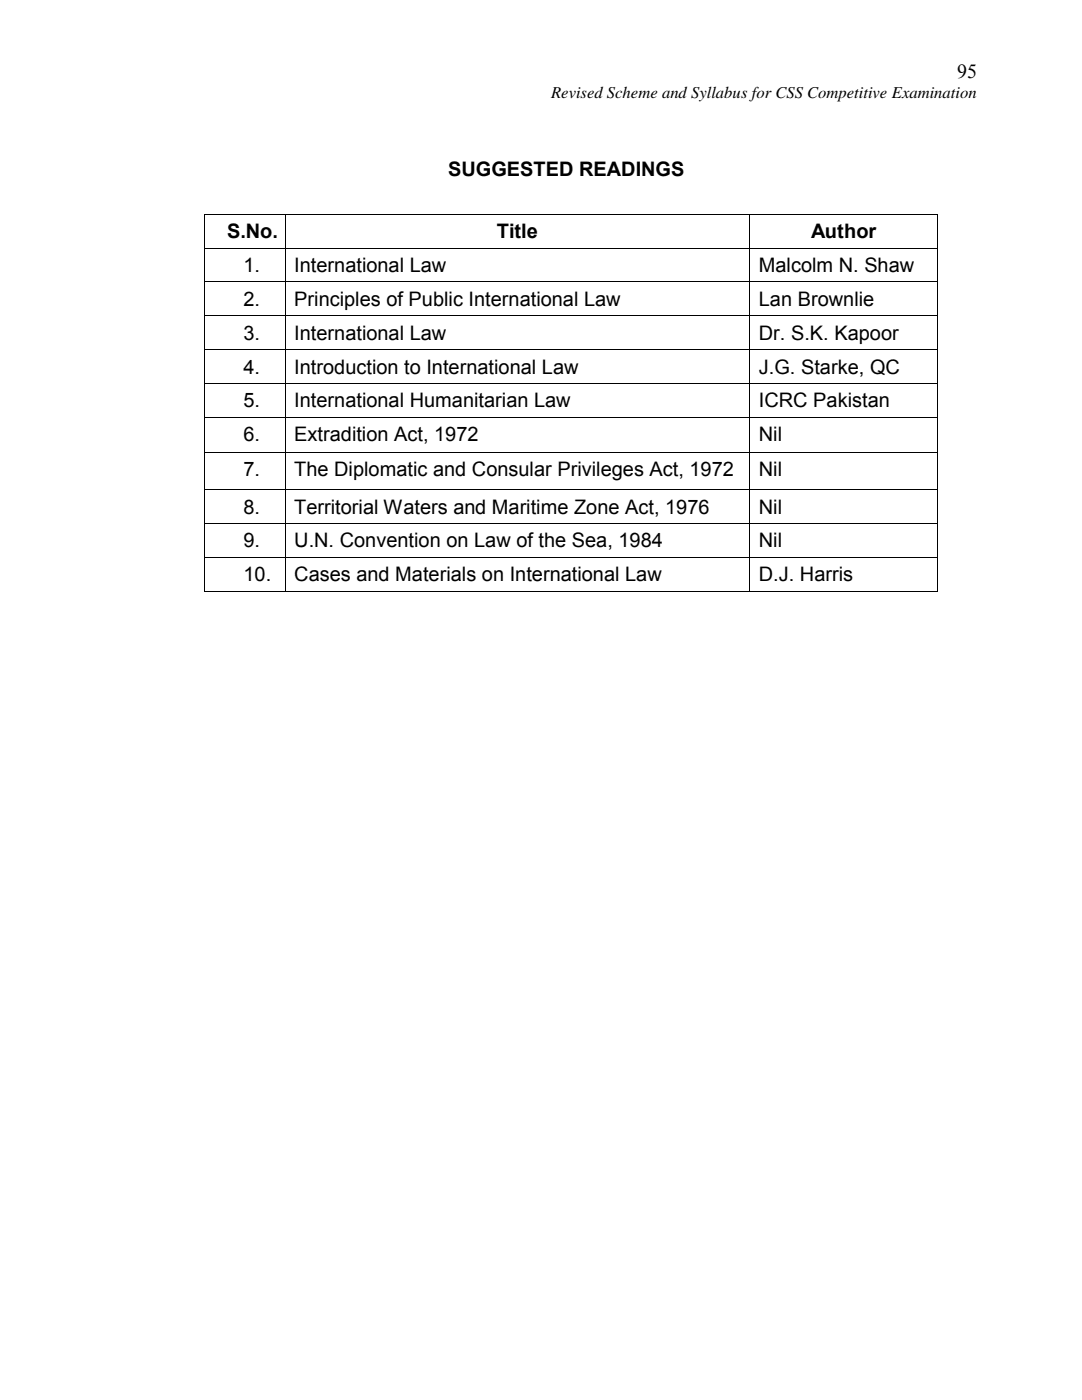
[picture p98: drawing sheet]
<svg xmlns="http://www.w3.org/2000/svg" width="216mm" height="279mm" viewBox="0 0 216 279" stroke-linecap="round" stroke-linejoin="round" font-family="sans-serif">
<defs><g id="words">
<g font-size="4">
<text x="191" y="15.5">95</text>
<text x="89.4" y="35.2">SUGGESTED READINGS</text>
<text x="45.3" y="47.5">S.No.</text>
<text x="99.1" y="47.5">Title</text>
<text x="161.8" y="47.5">Author</text>
<text x="48.6" y="54.3">1.</text>
<text x="58.7" y="54.3">International Law</text>
<text x="151.4" y="54.3">Malcolm N. Shaw</text>
<text x="48.6" y="61">2.</text>
<text x="58.7" y="61">Principles of Public International Law</text>
<text x="151.4" y="61">Lan Brownlie</text>
<text x="48.6" y="67.8">3.</text>
<text x="58.7" y="67.8">International Law</text>
<text x="151.4" y="67.8">Dr. S.K. Kapoor</text>
<text x="48.6" y="74.5">4.</text>
<text x="58.7" y="74.5">Introduction to International Law</text>
<text x="151.4" y="74.5">J.G. Starke, QC</text>
<text x="48.6" y="81.3">5.</text>
<text x="58.7" y="81.3">International Humanitarian Law</text>
<text x="151.4" y="81.3">ICRC Pakistan</text>
<text x="48.6" y="88">6.</text>
<text x="58.7" y="88">Extradition Act, 1972</text>
<text x="151.4" y="88">Nil</text>
<text x="48.6" y="95">7.</text>
<text x="58.7" y="95">The Diplomatic and Consular Privileges Act, 1972</text>
<text x="151.4" y="95">Nil</text>
<text x="48.6" y="102.5">8.</text>
<text x="58.7" y="102.5">Territorial Waters and Maritime Zone Act, 1976</text>
<text x="151.4" y="102.5">Nil</text>
<text x="48.6" y="109.3">9.</text>
<text x="58.7" y="109.3">U.N. Convention on Law of the Sea, 1984</text>
<text x="151.4" y="109.3">Nil</text>
<text x="48.6" y="116">10.</text>
<text x="58.7" y="116">Cases and Materials on International Law</text>
<text x="151.4" y="116">D.J. Harris</text>
</g>
<text font-size="3.3" x="110" y="19.5">Revised Scheme and Syllabus for CSS Competitive Examination</text>
</g></defs>
<g fill="#000">
<path d="M40.8 42.7l.1 .1zM40.8 49.4l.1 .2zM40.8 56.2h.1v.1h-.1zM56.9 42.7h.1v.1h-.1zM56.9 49.4h.1v.2h-.1zM56.9 56.2h.1v.1h-.1zM149.5 42.7h.2v.1h-.2zM149.5 49.4h.2v.2h-.2zM149.5 56.2h.2v.1h-.2zM187.1 42.7l.1 .1zM187.1 49.4l.1 .2zM187.1 56.2h.1v.1h-.1z"/>
<path d="M40.8 62.9h.1v.2h-.1zM40.8 69.6h.1v.2h-.1zM40.8 76.4h.1v.2h-.1zM56.9 62.9h.1v.2h-.1zM56.9 69.6h.1v.2h-.1zM56.9 76.4h.1v.2h-.1zM149.5 62.9h.2v.2h-.2zM149.5 69.6h.2v.2h-.2zM149.5 76.4h.2v.2h-.2zM187.1 62.9h.1v.2h-.1zM187.1 69.6h.1v.2h-.1zM187.1 76.4h.1v.2h-.1z"/>
<path d="M40.8 83.1h.1v.2h-.1zM40.8 90.2h.1v.1h-.1zM40.8 97.6h.1v.2h-.1zM56.9 83.1h.1v.2h-.1zM56.9 90.2h.1v.1h-.1zM56.9 97.6h.1v.2h-.1zM149.5 83.1h.2v.2h-.2zM149.5 90.2h.2v.1h-.2zM149.5 97.6h.2v.2h-.2zM187.1 83.1h.1v.2h-.1zM187.1 90.2h.1v.1h-.1zM187.1 97.6h.1v.2h-.1z"/>
<path d="M40.8 104.4h.1v.2h-.1zM40.8 111.1h.1v.2h-.1zM40.8 117.9l.1 .1zM56.9 104.4h.1v.2h-.1zM56.9 111.1h.1v.2h-.1zM56.9 117.9h.1v.1h-.1zM149.5 104.4h.2v.2h-.2zM149.5 111.1h.2v.2h-.2zM149.5 117.9h.2v.1h-.2zM187.1 104.4h.1v.2h-.1zM187.1 111.1h.1v.2h-.1zM187.1 117.9l.1 .1z"/>
</g>
<g fill="none" stroke="#000" stroke-width=".2">
<path d="M40.8 42.8v6.6M40.8 49.6v6.6M40.8 56.3v6.6M40.9 42.8h16M40.9 49.5h16M40.9 56.3h16M56.9 42.8v6.6M56.9 49.6v6.6M56.9 56.3v6.6M57 42.8h92.5M57 49.5h92.5M57 56.3h92.5"/>
<path d="M149.6 42.8v6.6M149.6 49.6v6.6M149.6 56.3v6.6M149.7 42.8h37.4M149.7 49.5h37.4M149.7 56.3h37.4M187.1 42.8v6.6M187.1 49.6v6.6M187.1 56.3v6.6M40.8 63.1v6.5M40.8 69.8v6.6M40.8 76.6v6.5"/>
<path d="M40.9 63h16M40.9 69.7h16M40.9 76.5h16M56.9 63.1v6.5M56.9 69.8v6.6M56.9 76.6v6.5M57 63h92.5M57 69.7h92.5M57 76.5h92.5M149.6 63.1v6.5M149.6 69.8v6.6M149.6 76.6v6.5"/>
<path d="M149.7 63h37.4M149.7 69.7h37.4M149.7 76.5h37.4M187.1 63.1v6.5M187.1 69.8v6.6M187.1 76.6v6.5M40.8 83.3v6.9M40.8 90.3v7.3M40.8 97.8v6.6M40.9 83.2h16M40.9 90.3h16M40.9 97.7h16"/>
<path d="M56.9 83.3v6.9M56.9 90.3v7.3M56.9 97.8v6.6M57 83.2h92.5M57 90.3h92.5M57 97.7h92.5M149.6 83.3v6.9M149.6 90.3v7.3M149.6 97.8v6.6M149.7 83.2h37.4M149.7 90.3h37.4M149.7 97.7h37.4"/>
<path d="M187.1 83.3v6.9M187.1 90.3v7.3M187.1 97.8v6.6M40.8 104.6v6.5M40.8 111.3v6.6M40.9 104.5h16M40.9 111.2h16M40.9 118h16M56.9 104.6v6.5M56.9 111.3v6.6M57 104.5h92.5M57 111.2h92.5"/>
<path d="M57 118h92.5M149.6 104.6v6.5M149.6 111.3v6.6M149.7 104.5h37.4M149.7 111.2h37.4M149.7 118h37.4M187.1 104.6v6.5M187.1 111.3v6.6"/>
</g>
<use href="#words"/>
</svg>
